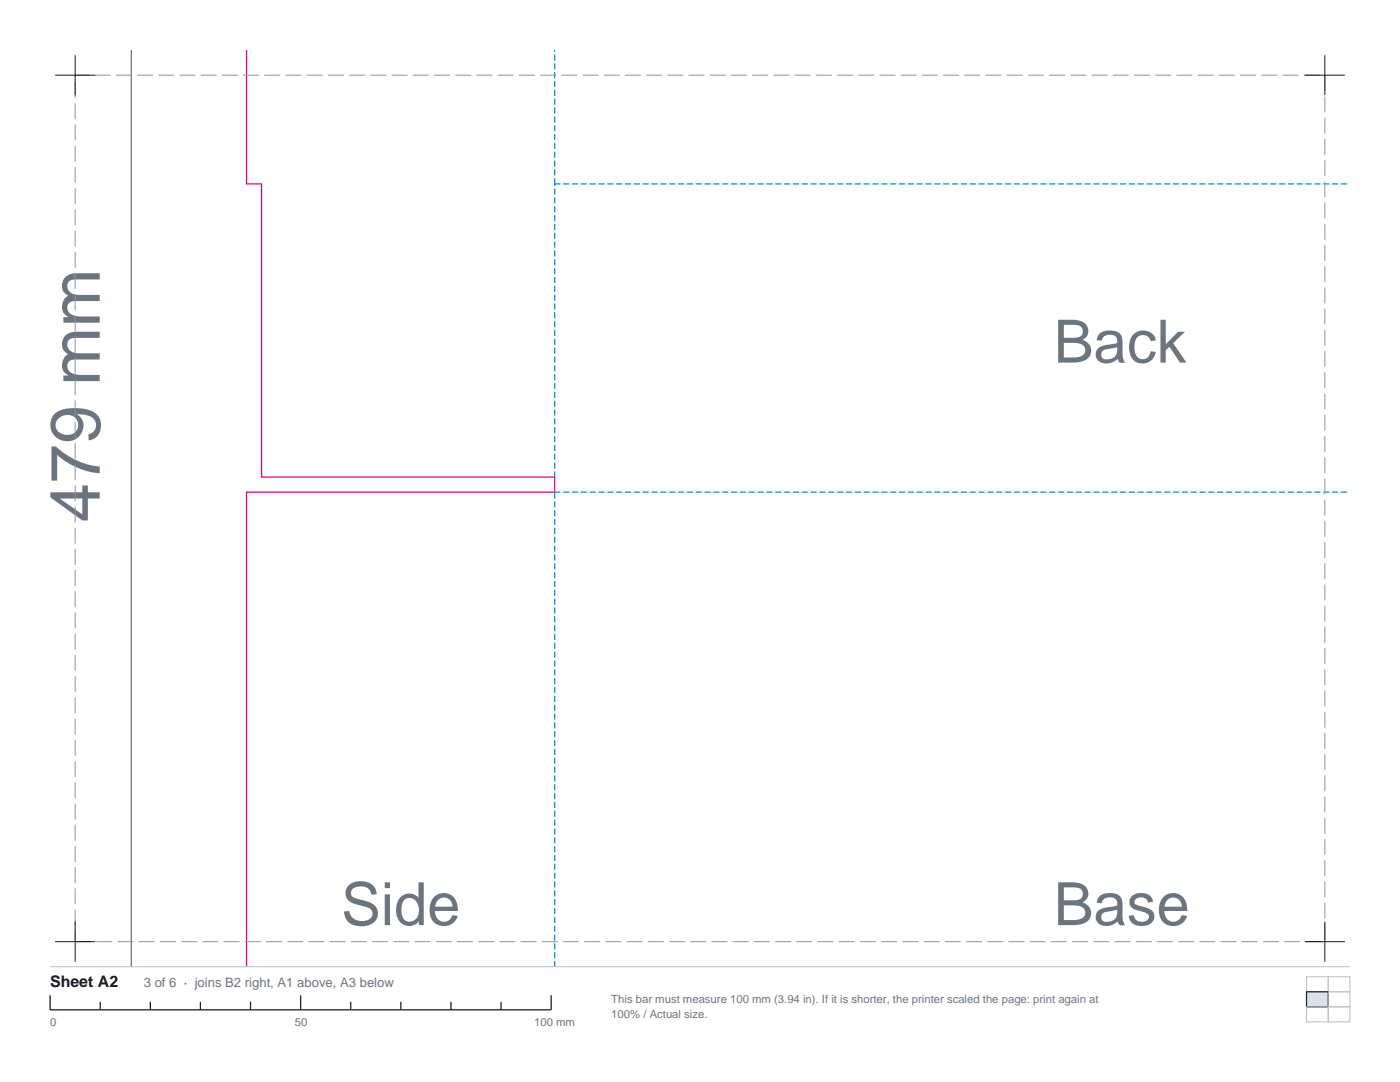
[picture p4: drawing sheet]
<svg xmlns="http://www.w3.org/2000/svg" width="279mm" height="216mm" viewBox="0 0 279 216" stroke-linecap="round" stroke-linejoin="round" font-family="sans-serif">
<defs><g id="words">
<text font-size="14" fill="#6b7580" x="19.9" y="104.2" transform="rotate(-90 19.9 104.2)">479 mm</text>
<g font-size="11.9" fill="#6b7580">
<text x="210.3" y="72.4">Back</text>
<text x="68.1" y="184.6">Side</text>
<text x="210.3" y="184.6">Base</text>
</g>
<text font-size="3.2" fill="#12171c" x="10" y="196.9">Sheet A2</text>
<text font-size="2.6" fill="#6b7580" x="28.7" y="196.9">3 of 6 · joins B2 right, A1 above, A3 below</text>
<g font-size="2.3" fill="#6b7580">
<text x="122" y="200.1">This bar must measure 100 mm (3.94 in). If it is shorter, the printer scaled the page: print again at</text>
<text x="122" y="203.2">100% / Actual size.</text>
<text x="10" y="204.7">0</text>
<text x="58.9" y="204.7">50</text>
<text x="106.6" y="204.7">100 mm</text>
</g>
</g></defs>
<path d="M26.2 10v182.9" fill="none" stroke="#6b7580" stroke-width=".25"/>
<path d="M110.7 36.7h158.7M110.7 36.7v-26.7M110.7 98.2h158.7M110.7 95.2v-58.5M110.7 192.9v-94.7" fill="none" stroke="#008fd4" stroke-width=".25" stroke-dasharray="1.1 .7"/>
<path d="M49.2 10v26.7h3v58.5h58.5v3h-61.5v94.7" fill="none" stroke="#e6007d" stroke-width=".25"/>
<path d="M15 15h249.4v172.9h-249.4z" fill="none" stroke="#8c949e" stroke-width=".2" stroke-dasharray="3.2 1.1" stroke-linecap="butt"/>
<path d="M11 15h8M15 11v8M260.4 15h8M264.4 11v8M11 187.9h8M15 183.9v8M260.4 187.9h8M264.4 183.9v8" fill="none" stroke="#12171c" stroke-width=".2"/>
<path d="M10 192.9h259.4M260.7 194.9h4.4v3h-4.4zM265.1 194.9h4.3v3h-4.3z" fill="none" stroke="#b8bfc7" stroke-width=".2"/>
<path d="M10 198.6v2.9h100v-2.9M20 199.9v1.6M30 199.9v1.6M40 199.9v1.6M50 199.9v1.6M60 198.6v2.9M70 199.9v1.6M80 199.9v1.6M90 199.9v1.6M100 199.9v1.6" fill="none" stroke="#12171c" stroke-width=".25"/>
<path d="M260.7 197.9h4.4v3h-4.4z" fill="#dbe3e8" stroke="#12171c" stroke-width=".25"/>
<path d="M265.1 197.9h4.3v3h-4.3zM260.7 200.9h4.4v3h-4.4zM265.1 200.9h4.3v3h-4.3z" fill="none" stroke="#b8bfc7" stroke-width=".2"/>
<use href="#words"/>
</svg>
